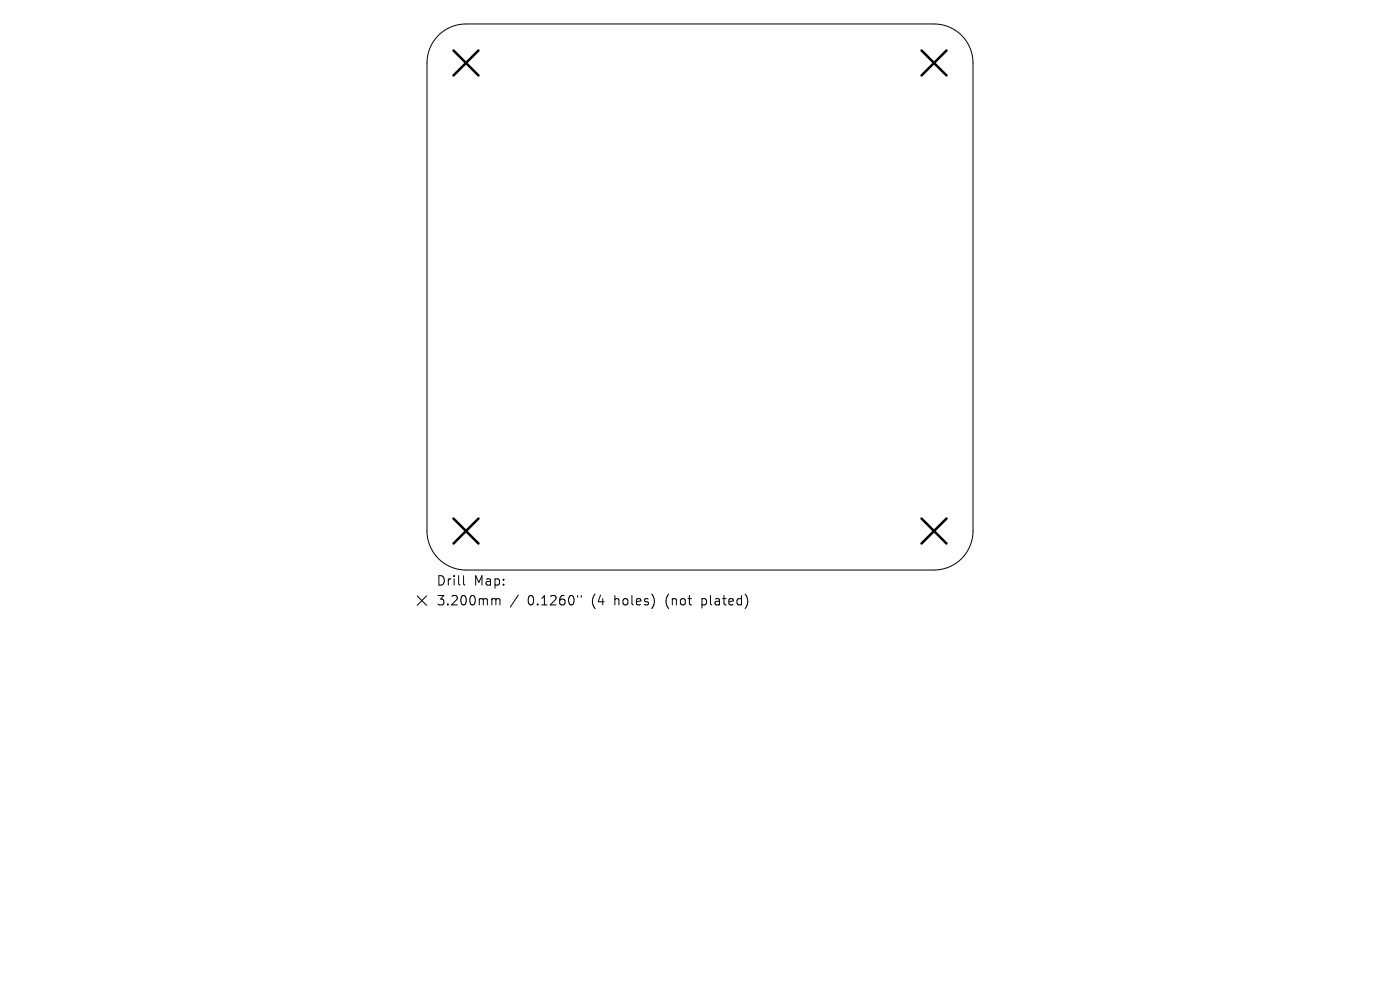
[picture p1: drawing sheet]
<svg xmlns="http://www.w3.org/2000/svg" width="297mm" height="210mm" viewBox="0 0 297 210" stroke-linecap="round" stroke-linejoin="round" font-family="sans-serif">
<defs><g id="words">
<g font-size="2.8">
<text x="92.5" y="124.5">Drill</text>
<text x="100.5" y="124.5">Map:</text>
<text x="92.5" y="128.7">3.200mm</text>
<text x="111.9" y="128.7">0.1260&quot;</text>
<text x="125.7" y="128.7">(4</text>
<text x="130.6" y="128.7">holes)</text>
<text x="141.7" y="128.7">(not</text>
<text x="149.5" y="128.7">plated)</text>
</g>
</g></defs>
<path d="M93 7.5a8.3 8.3 0 0 1 5.9-2.4h99.2a8.3 8.3 0 0 1 8.3 8.3v99.2a8.3 8.3 0 0 1-8.3 8.3h-99.2a8.3 8.3 0 0 1-8.3-8.3v-99.2a8.3 8.3 0 0 1 2.4-5.9zM88.5 126.4l2 2M90.5 126.4l-2 2M98.3 122.1v1.7l.3 .3M104.6 127l.5 .1 .1 .2M105.2 127.3l.3-.3 .5 .1 .1 1.2M105.2 127.3v1M110 126.2l-1.8 2.6M122.5 126.3v.4M123.3 126.3v.4" fill="none" stroke="#000" stroke-width=".21"/>
<path d="M96.2 10.7l5.3 5.3M101.5 10.7l-5.3 5.3M195.5 10.7l5.3 5.3M200.8 10.7l-5.3 5.3M96.2 110l5.3 5.3M101.5 110l-5.3 5.3M195.5 110l5.3 5.3M200.8 110l-5.3 5.3" fill="none" stroke="#000" stroke-width=".53"/>
<use href="#words"/>
</svg>
